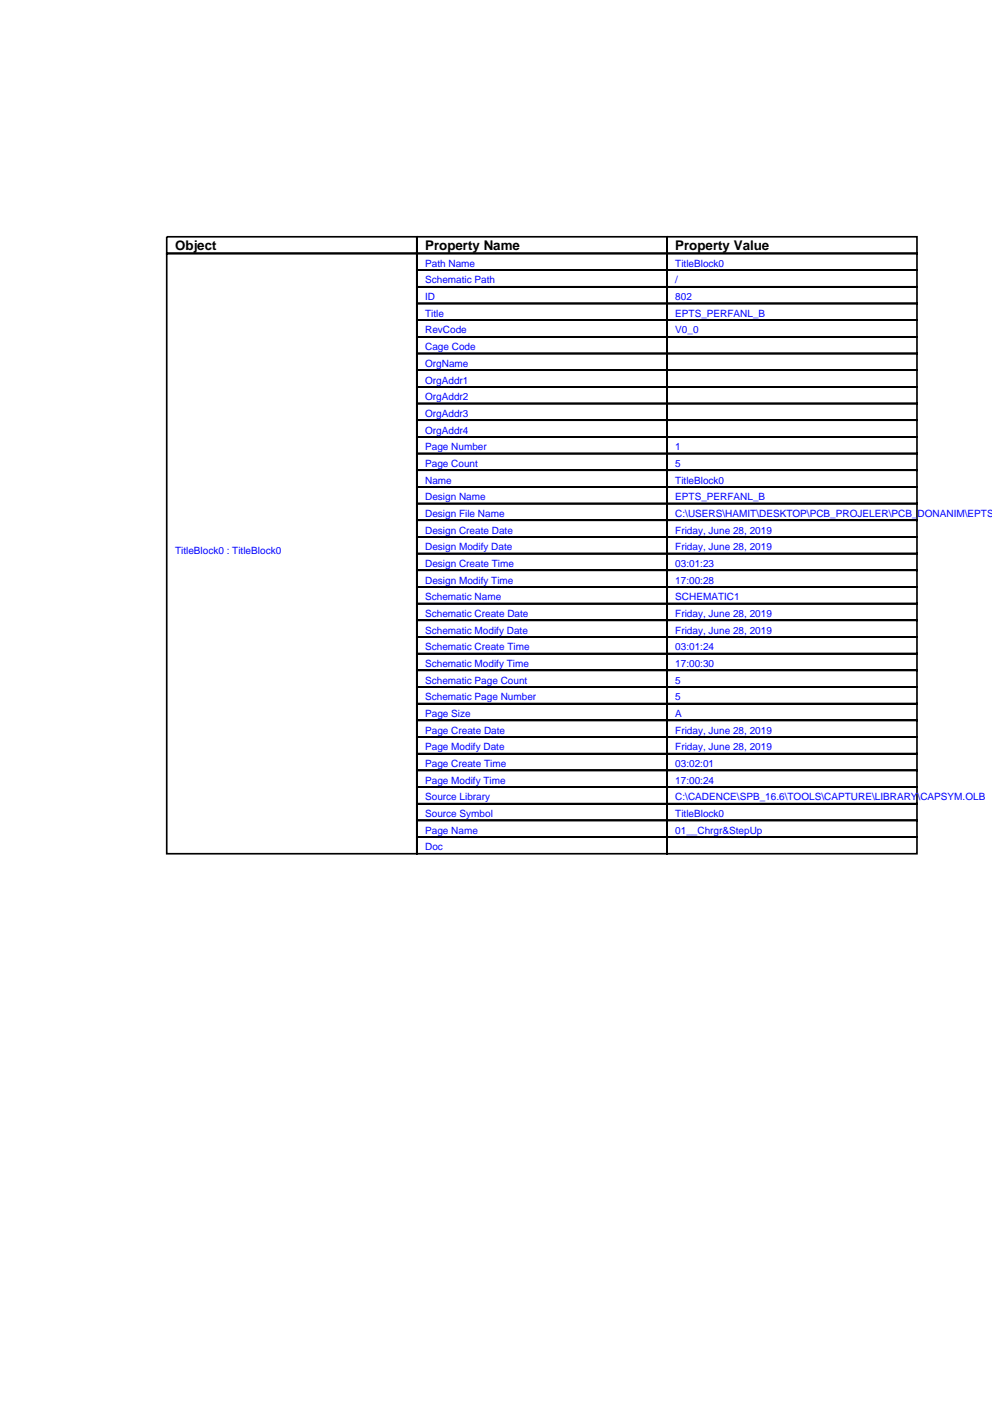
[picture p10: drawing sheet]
<svg xmlns="http://www.w3.org/2000/svg" width="210mm" height="297mm" viewBox="0 0 210 297" stroke-linecap="round" stroke-linejoin="round" font-family="sans-serif">
<defs><g id="words">
<g font-size="2.8">
<text x="37" y="52.9">Object</text>
<text x="90" y="52.9">Property Name</text>
<text x="142.9" y="52.9">Property Value</text>
</g>
<g font-size="2.1" fill="#00f">
<text x="90" y="56.4">Path Name</text>
<text x="90" y="60">Schematic Path</text>
<text x="142.9" y="56.4">TitleBlock0</text>
<text x="142.9" y="60">/</text>
<text x="90" y="63.5">ID</text>
<text x="142.9" y="63.5">802</text>
<text x="90" y="67">Title</text>
<text x="90" y="70.6">RevCode</text>
<text x="142.9" y="67">EPTS_PERFANL_B</text>
<text x="142.9" y="70.6">V0_0</text>
<text x="90" y="74.1">Cage Code</text>
<text x="90" y="77.6">OrgName</text>
<text x="90" y="81.1">OrgAddr1</text>
<text x="90" y="84.7">OrgAddr2</text>
<text x="90" y="88.2">OrgAddr3</text>
<text x="90" y="91.7">OrgAddr4</text>
<text x="90" y="95.2">Page Number</text>
<text x="142.9" y="95.2">1</text>
<text x="90" y="98.8">Page Count</text>
<text x="142.9" y="98.8">5</text>
<text x="90" y="102.3">Name</text>
<text x="90" y="105.8">Design Name</text>
<text x="142.9" y="102.3">TitleBlock0</text>
<text x="142.9" y="105.8">EPTS_PERFANL_B</text>
<text x="90" y="109.4">Design File Name</text>
<text x="90" y="112.9">Design Create Date</text>
<text x="142.9" y="109.4">C:\USERS\HAMIT\DESKTOP\PCB_PROJELER\PCB_DONANIM\EPTS_</text>
<text x="142.9" y="112.9">Friday, June 28, 2019</text>
<text x="37" y="117.1">TitleBlock0 : TitleBlock0</text>
<text x="90" y="116.4">Design Modify Date</text>
<text x="90" y="119.9">Design Create Time</text>
<text x="142.9" y="116.4">Friday, June 28, 2019</text>
<text x="142.9" y="119.9">03:01:23</text>
<text x="90" y="123.5">Design Modify Time</text>
<text x="142.9" y="123.5">17:00:28</text>
<text x="90" y="127">Schematic Name</text>
<text x="90" y="130.5">Schematic Create Date</text>
<text x="142.9" y="127">SCHEMATIC1</text>
<text x="142.9" y="130.5">Friday, June 28, 2019</text>
<text x="90" y="134.1">Schematic Modify Date</text>
<text x="90" y="137.6">Schematic Create Time</text>
<text x="142.9" y="134.1">Friday, June 28, 2019</text>
<text x="142.9" y="137.6">03:01:24</text>
<text x="90" y="141.1">Schematic Modify Time</text>
<text x="142.9" y="141.1">17:00:30</text>
<text x="90" y="144.6">Schematic Page Count</text>
<text x="90" y="148.2">Schematic Page Number</text>
<text x="142.9" y="144.6">5</text>
<text x="142.9" y="148.2">5</text>
<text x="90" y="151.7">Page Size</text>
<text x="90" y="155.2">Page Create Date</text>
<text x="142.9" y="151.7">A</text>
<text x="142.9" y="155.2">Friday, June 28, 2019</text>
<text x="90" y="158.7">Page Modify Date</text>
<text x="142.9" y="158.7">Friday, June 28, 2019</text>
<text x="90" y="162.3">Page Create Time</text>
<text x="90" y="165.8">Page Modify Time</text>
<text x="142.9" y="162.3">03:02:01</text>
<text x="142.9" y="165.8">17:00:24</text>
<text x="90" y="169.3">Source Library</text>
<text x="90" y="172.9">Source Symbol</text>
<text x="142.9" y="169.3">C:\CADENCE\SPB_16.6\TOOLS\CAPTURE\LIBRARY\CAPSYM.OLB</text>
<text x="142.9" y="172.9">TitleBlock0</text>
<text x="90" y="176.4">Page Name</text>
<text x="90" y="179.9">Doc</text>
<text x="142.9" y="176.4">01__Chrgr&amp;StepUp</text>
</g>
</g></defs>
<g fill="none" stroke="#000" stroke-width=".35">
<path d="M35.3 50.1h52.9v3.5h-52.9zM35.3 53.6h52.9v127h-52.9zM88.2 50.1h52.9v3.5h-52.9zM88.2 53.6h52.9v3.5h-52.9zM88.2 57.1h52.9v3.6h-52.9zM141.1 50.1h52.9v3.5h-52.9zM141.1 53.6h52.9v3.5h-52.9zM141.1 57.1h52.9v3.6h-52.9zM88.2 60.7h52.9v3.5h-52.9zM88.2 64.2h52.9v3.5h-52.9zM88.2 67.7h52.9v3.6h-52.9zM88.2 71.3h52.9v3.5h-52.9z"/>
<path d="M88.2 74.8h52.9v3.5h-52.9zM88.2 78.3h52.9v3.5h-52.9zM141.1 60.7h52.9v3.5h-52.9zM141.1 64.2h52.9v3.5h-52.9zM141.1 67.7h52.9v3.6h-52.9zM141.1 71.3h52.9v3.5h-52.9zM141.1 74.8h52.9v3.5h-52.9zM141.1 78.3h52.9v3.5h-52.9zM88.2 81.8h52.9v3.6h-52.9zM88.2 85.4h52.9v3.5h-52.9zM88.2 88.9h52.9v3.5h-52.9zM88.2 92.4h52.9v3.6h-52.9z"/>
<path d="M88.2 96h52.9v3.5h-52.9zM88.2 99.5h52.9v3.5h-52.9zM141.1 81.8h52.9v3.6h-52.9zM141.1 85.4h52.9v3.5h-52.9zM141.1 88.9h52.9v3.5h-52.9zM141.1 92.4h52.9v3.6h-52.9zM141.1 96h52.9v3.5h-52.9zM141.1 99.5h52.9v3.5h-52.9zM88.2 103h52.9v3.5h-52.9zM88.2 106.5h52.9v3.6h-52.9zM88.2 110.1h52.9v3.5h-52.9zM88.2 113.6h52.9v3.5h-52.9z"/>
<path d="M88.2 117.1h52.9v3.5h-52.9zM141.1 103h52.9v3.5h-52.9zM141.1 106.5h52.9v3.6h-52.9zM141.1 110.1h52.9v3.5h-52.9zM141.1 113.6h52.9v3.5h-52.9zM141.1 117.1h52.9v3.5h-52.9zM88.2 120.6h52.9v3.6h-52.9zM88.2 124.2h52.9v3.5h-52.9zM88.2 127.7h52.9v3.5h-52.9zM88.2 131.2h52.9v3.6h-52.9zM88.2 134.8h52.9v3.5h-52.9zM88.2 138.3h52.9v3.5h-52.9z"/>
<path d="M141.1 120.6h52.9v3.6h-52.9zM141.1 124.2h52.9v3.5h-52.9zM141.1 127.7h52.9v3.5h-52.9zM141.1 131.2h52.9v3.6h-52.9zM141.1 134.8h52.9v3.5h-52.9zM141.1 138.3h52.9v3.5h-52.9zM88.2 141.8h52.9v3.5h-52.9zM88.2 145.3h52.9v3.6h-52.9zM88.2 148.9h52.9v3.5h-52.9zM88.2 152.4h52.9v3.5h-52.9zM88.2 155.9h52.9v3.6h-52.9zM88.2 159.5h52.9v3.5h-52.9z"/>
<path d="M141.1 141.8h52.9v3.5h-52.9zM141.1 145.3h52.9v3.6h-52.9zM141.1 148.9h52.9v3.5h-52.9zM141.1 152.4h52.9v3.5h-52.9zM141.1 155.9h52.9v3.6h-52.9zM141.1 159.5h52.9v3.5h-52.9zM88.2 163h52.9v3.5h-52.9zM88.2 166.5h52.9v3.5h-52.9zM88.2 170h52.9v3.6h-52.9zM88.2 173.6h52.9v3.5h-52.9zM88.2 177.1h52.9v3.5h-52.9zM141.1 163h52.9v3.5h-52.9z"/>
<path d="M141.1 166.5h52.9v3.5h-52.9zM141.1 170h52.9v3.6h-52.9zM141.1 173.6h52.9v3.5h-52.9zM141.1 177.1h52.9v3.5h-52.9z"/>
</g>
<use href="#words"/>
</svg>
